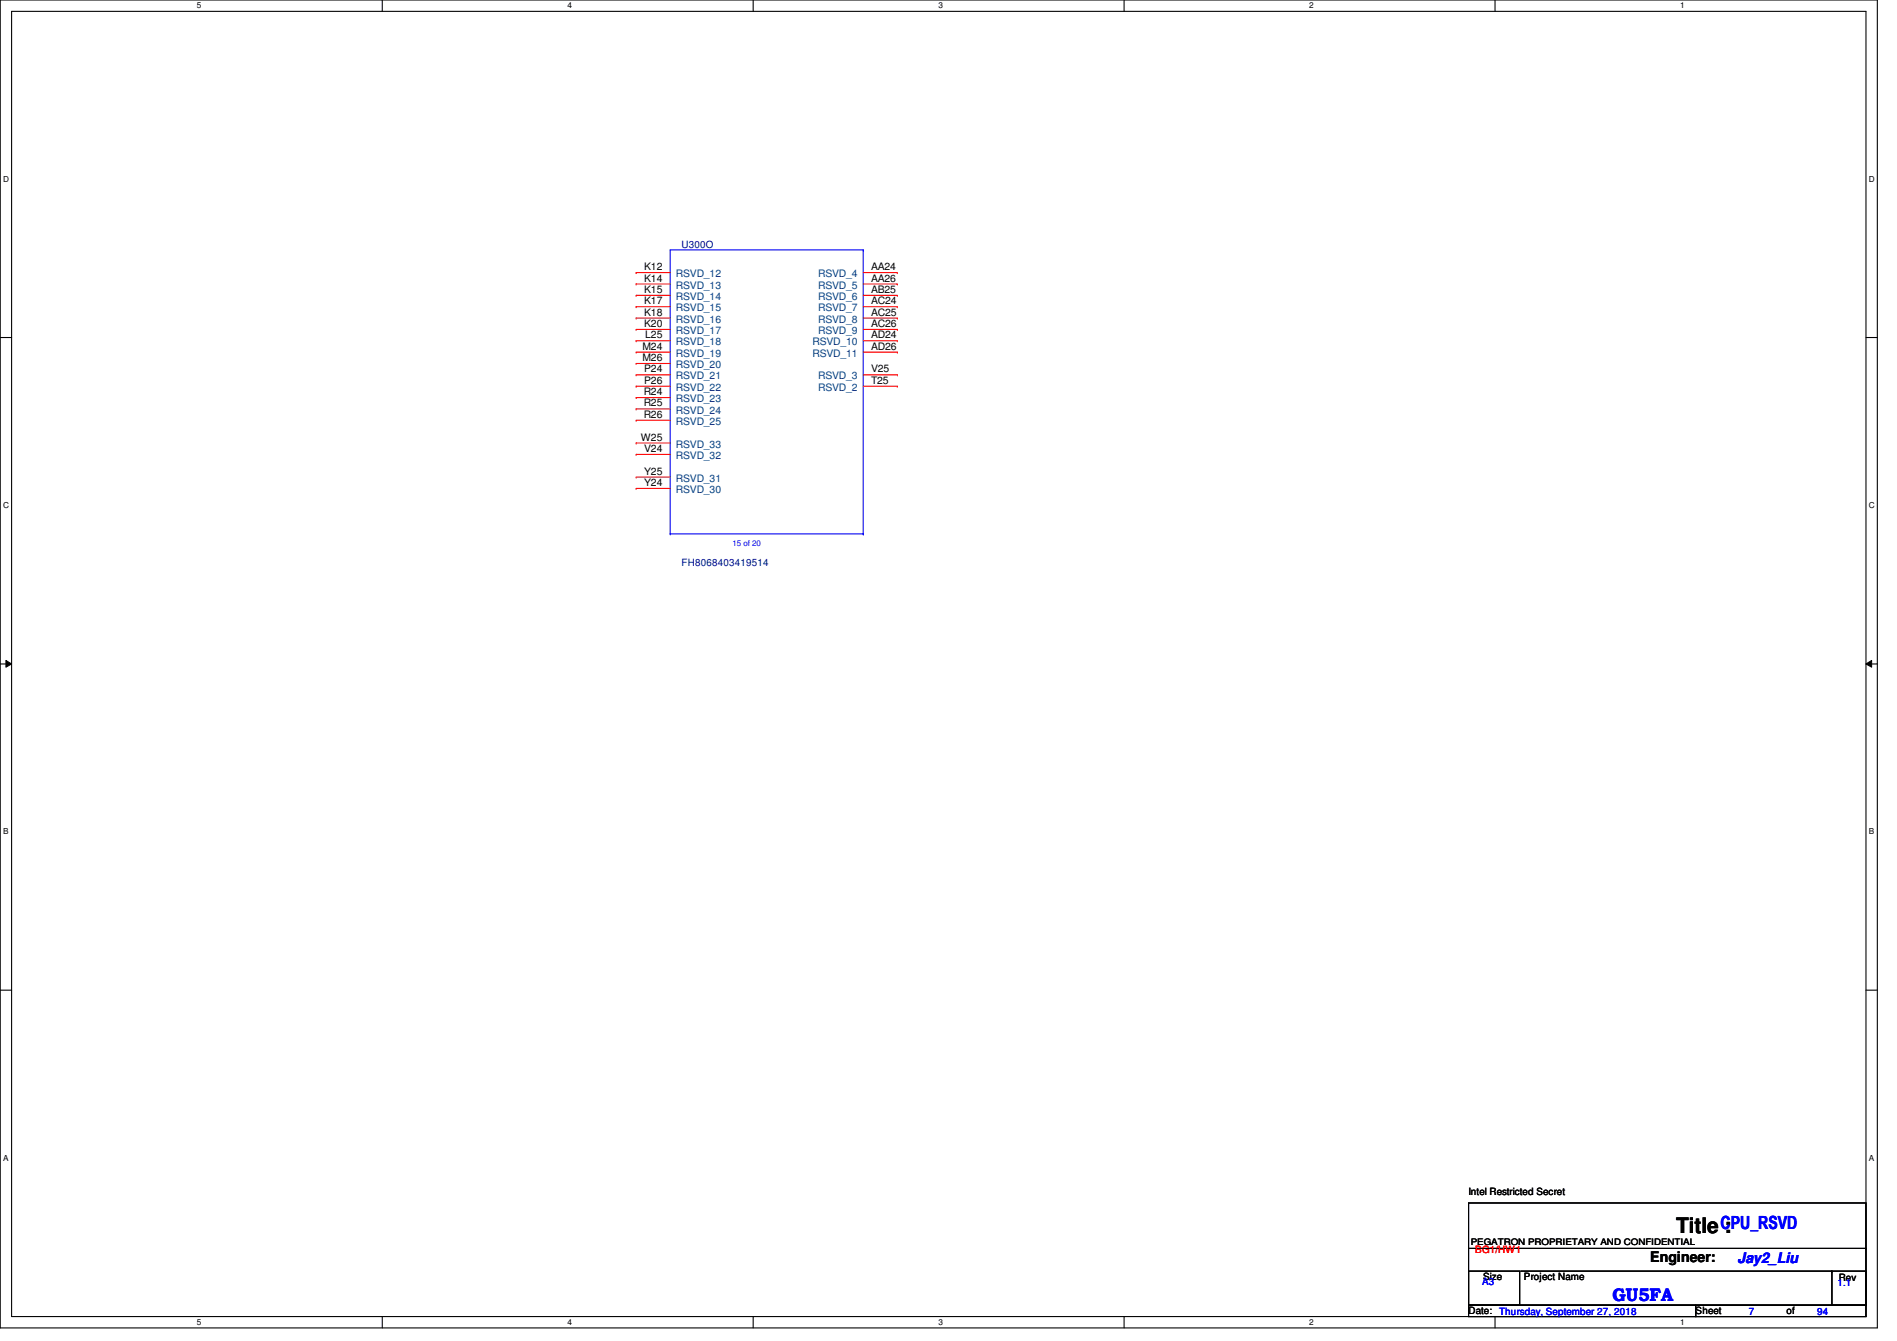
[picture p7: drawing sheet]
<svg xmlns="http://www.w3.org/2000/svg" width="297mm" height="210mm" viewBox="0 0 297 210" stroke-linecap="round" stroke-linejoin="round" font-family="sans-serif">
<defs><g id="words">
<text font-size="3.3" x="262.5" y="193">Title :</text>
<g font-size="2.8" fill="#00f">
<text x="269.4" y="192.3">CPU_RSVD</text>
<text x="252.5" y="203.6">GU5FA</text>
</g>
<text font-size="2.3" x="258.4" y="197.5">Engineer:</text>
<text font-size="2.3" fill="#00f" x="272.1" y="197.7">Jay2_Liu</text>
<g font-size="1.6" fill="#000080">
<text x="106.7" y="38.8">U300O</text>
<text x="106.7" y="88.6">FH8068403419514</text>
</g>
<g font-size="1.6">
<text x="100.9" y="47.6">K17</text>
<text x="100.9" y="45.8">K15</text>
<text x="100.9" y="44.1">K14</text>
<text x="100.9" y="42.3">K12</text>
<text x="136.4" y="42.3">AA24</text>
<text x="136.4" y="44.1">AA26</text>
<text x="136.4" y="45.8">AB25</text>
<text x="136.4" y="47.6">AC24</text>
<text x="100.9" y="51.2">K20</text>
<text x="100.9" y="49.4">K18</text>
<text x="101" y="53">L25</text>
<text x="136.4" y="49.4">AC25</text>
<text x="136.4" y="51.2">AC26</text>
<text x="136.4" y="53">AD24</text>
<text x="100.6" y="56.5">M26</text>
<text x="100.6" y="54.7">M24</text>
<text x="100.9" y="58.3">P24</text>
<text x="136.4" y="58.3">V25</text>
<text x="136.4" y="54.7">AD26</text>
<text x="100.8" y="63.6">R25</text>
<text x="100.8" y="61.8">R24</text>
<text x="100.8" y="65.4">R26</text>
<text x="100.9" y="60.1">P26</text>
<text x="136.4" y="60.1">T25</text>
<text x="100.3" y="69">W25</text>
<text x="100.9" y="70.7">V24</text>
<text x="100.9" y="74.3">Y25</text>
<text x="100.9" y="76.1">Y24</text>
<text x="230" y="187.1">Intel Restricted Secret</text>
<text x="232.2" y="200.4">Size</text>
<text x="238.6" y="200.4">Project Name</text>
<text x="287.9" y="200.6">Rev</text>
<text x="230" y="205.7">Date:</text>
<text x="265.5" y="205.7">Sheet</text>
<text x="279.7" y="205.7">of</text>
</g>
<g font-size="1.6" fill="#004080">
<text x="105.8" y="46.9">RSVD_14</text>
<text x="105.8" y="45.2">RSVD_13</text>
<text x="105.8" y="43.4">RSVD_12</text>
<text x="128.1" y="43.4">RSVD_4</text>
<text x="128.1" y="45.2">RSVD_5</text>
<text x="128.1" y="46.9">RSVD_6</text>
<text x="105.8" y="52.3">RSVD_17</text>
<text x="105.8" y="50.5">RSVD_16</text>
<text x="105.8" y="48.7">RSVD_15</text>
<text x="128.1" y="48.7">RSVD_7</text>
<text x="128.1" y="50.5">RSVD_8</text>
<text x="128.1" y="52.3">RSVD_9</text>
<text x="105.8" y="59.4">RSVD_21</text>
<text x="105.8" y="57.6">RSVD_20</text>
<text x="105.8" y="55.8">RSVD_19</text>
<text x="105.8" y="54.1">RSVD_18</text>
<text x="127.2" y="54.1">RSVD_10</text>
<text x="127.2" y="55.8">RSVD_11</text>
<text x="128.1" y="59.4">RSVD_3</text>
<text x="105.8" y="64.7">RSVD_24</text>
<text x="105.8" y="62.9">RSVD_23</text>
<text x="105.8" y="61.2">RSVD_22</text>
<text x="128.1" y="61.2">RSVD_2</text>
<text x="105.8" y="71.8">RSVD_32</text>
<text x="105.8" y="70.1">RSVD_33</text>
<text x="105.8" y="66.5">RSVD_25</text>
<text x="105.8" y="75.4">RSVD_31</text>
<text x="105.8" y="77.2">RSVD_30</text>
</g>
<text font-size="1.6" fill="#f00" x="231" y="196.1">BG1/HW1</text>
<g font-size="1.6" fill="#00f">
<text x="232.1" y="201.1">A3</text>
<text x="287.7" y="201.3">1.1</text>
<text x="234.7" y="205.9">Thursday, September 27, 2018</text>
<text x="273.9" y="205.9">7</text>
<text x="284.5" y="205.9">94</text>
</g>
<text font-size="1.4" x="230.3" y="194.9">PEGATRON PROPRIETARY AND CONFIDENTIAL</text>
<g font-size="1.3">
<text x="30.8" y="1.3">5</text>
<text x="88.9" y="1.3">4</text>
<text x="146.9" y="1.3">3</text>
<text x="205" y="1.3">2</text>
<text x="263.1" y="1.3">1</text>
<text x=".5" y="28.4">D</text>
<text x="292.6" y="28.4">D</text>
<text x=".5" y="79.5">C</text>
<text x="292.6" y="79.5">C</text>
<text x=".5" y="130.6">B</text>
<text x="292.6" y="130.6">B</text>
<text x=".5" y="181.7">A</text>
<text x="292.6" y="181.7">A</text>
<text x="30.8" y="207.4">5</text>
<text x="88.9" y="207.4">4</text>
<text x="146.9" y="207.4">3</text>
<text x="205" y="207.4">2</text>
<text x="263.1" y="207.4">1</text>
</g>
<text font-size="1.3" fill="#00f" x="114.7" y="85.4">15 of 20</text>
</g></defs>
<path d="M0 0h294v207.9h-294zM1.8 1.8h290.4v204.3h-290.4z" fill="none" stroke="#000" stroke-width=".17"/>
<g fill="#fff">
<path d="M30.8 .2h.7v1.4h-.7z"/>
<path d="M30.8 206.2h.7v1.4h-.7z"/>
</g>
<path d="M59.9 0v1.8M59.9 206.1v1.8" fill="none" stroke="#000" stroke-width=".17"/>
<g fill="#fff">
<path d="M88.9 .2h.6v1.4h-.6z"/>
<path d="M88.9 206.2h.6v1.4h-.6z"/>
</g>
<path d="M117.9 0v1.8M117.9 206.1v1.8" fill="none" stroke="#000" stroke-width=".17"/>
<g fill="#fff">
<path d="M146.9 .2h.7v1.4h-.7z"/>
<path d="M146.9 206.2h.7v1.4h-.7z"/>
</g>
<path d="M176 0v1.8M176 206.1v1.8" fill="none" stroke="#000" stroke-width=".17"/>
<g fill="#fff">
<path d="M205 .2h.7v1.4h-.7z"/>
<path d="M205 206.2h.7v1.4h-.7z"/>
</g>
<path d="M234.1 0v1.8M234.1 206.1v1.8" fill="none" stroke="#000" stroke-width=".17"/>
<g fill="#fff">
<path d="M263.1 .2h.7v1.4h-.7z"/>
<path d="M263.1 206.2h.7v1.4h-.7z"/>
<path d="M.5 27.3h.9v1.4h-.9z"/>
<path d="M292.6 27.3h.9v1.4h-.9z"/>
<path d="M.5 78.4h.9v1.4h-.9z"/>
<path d="M292.6 78.4h.9v1.4h-.9z"/>
</g>
<path d="M0 52.8h1.8M292.2 52.8h1.8" fill="none" stroke="#000" stroke-width=".17"/>
<g fill="#fff">
<path d="M.5 129.5h.8v1.4h-.8z"/>
<path d="M292.6 129.5h.9v1.4h-.9z"/>
</g>
<path d="M0 103.9h1.8M292.2 103.9h1.8" fill="none" stroke="#000" stroke-width=".17"/>
<path d="M.9 103.4l.9 .5-.9 .5zM292.2 103.9l.9-.5v1z" fill="#000"/>
<path d="M.9 103.4l.9 .5-.9 .5zM292.2 103.9l.9-.5v1z" fill="none" stroke="#000" stroke-width=".16"/>
<g fill="#fff">
<path d="M.5 180.5h.8v1.4h-.8z"/>
<path d="M292.6 180.5h.9v1.4h-.9z"/>
</g>
<path d="M0 155h1.8M292.2 155h1.8M230 188.3h62.2v16h-62.2zM230 199h8v5.3h-8zM230 195.4h62.2M238.1 199h48.7M286.8 199h5.4v5.3h-5.4zM286.8 199h.1M292.2 195.4h.1M230 204.3h35.5v1.8h-35.5zM265.5 204.3h26.7v1.8h-26.7z" fill="none" stroke="#000" stroke-width=".17"/>
<path d="M135.2 39.1h.1M135.2 39.1h-30.3v44.5M135.2 39.1v44.5M104.9 83.6h.1M104.9 83.6h30.3M135.2 83.6h.1" fill="none" stroke="#00f" stroke-width=".17"/>
<g fill="none" stroke="#f00" stroke-width=".17">
<path d="M99.6 58.7h.1M99.6 56.9h.1M99.6 55.1h.1M99.6 53.3h.1M99.6 51.6h.1M99.6 49.8h.1M99.6 48h.1M99.6 46.2h.1M99.6 44.4h.1M99.6 42.7h.1M99.6 58.7h5.3M99.6 42.7h5.3"/>
<path d="M99.6 44.4h5.3M99.6 46.2h5.3M99.6 48h5.3M99.6 49.8h5.3M99.6 51.6h5.3M99.6 53.3h5.3M99.6 55.1h5.3M99.6 56.9h5.3M135.2 58.7h5.3M135.2 42.7h5.3M135.2 44.4h5.3M135.2 46.2h5.3"/>
<path d="M135.2 48h5.3M135.2 49.8h5.3M135.2 51.6h5.3M135.2 53.3h5.3M135.2 55.1h5.3M140.5 58.7h.1M140.5 42.7h.1M140.5 44.4h.1M140.5 46.2h.1M140.5 48h.1M140.5 49.8h.1M140.5 51.6h.1"/>
<path d="M140.5 53.3h.1M140.5 55.1h.1M99.6 71.1h.1M99.6 64h.1M99.6 62.2h.1M99.6 60.5h.1M99.6 74.7h.1M99.6 76.5h.1M99.6 69.3h.1M99.6 65.8h.1M99.6 60.5h5.3M99.6 71.1h5.3"/>
<path d="M99.6 64h5.3M99.6 62.2h5.3M99.6 74.7h5.3M99.6 76.5h5.3M99.6 69.3h5.3M99.6 65.8h5.3M135.2 60.5h5.3M140.5 60.5h.1"/>
</g>
<use href="#words"/>
</svg>
